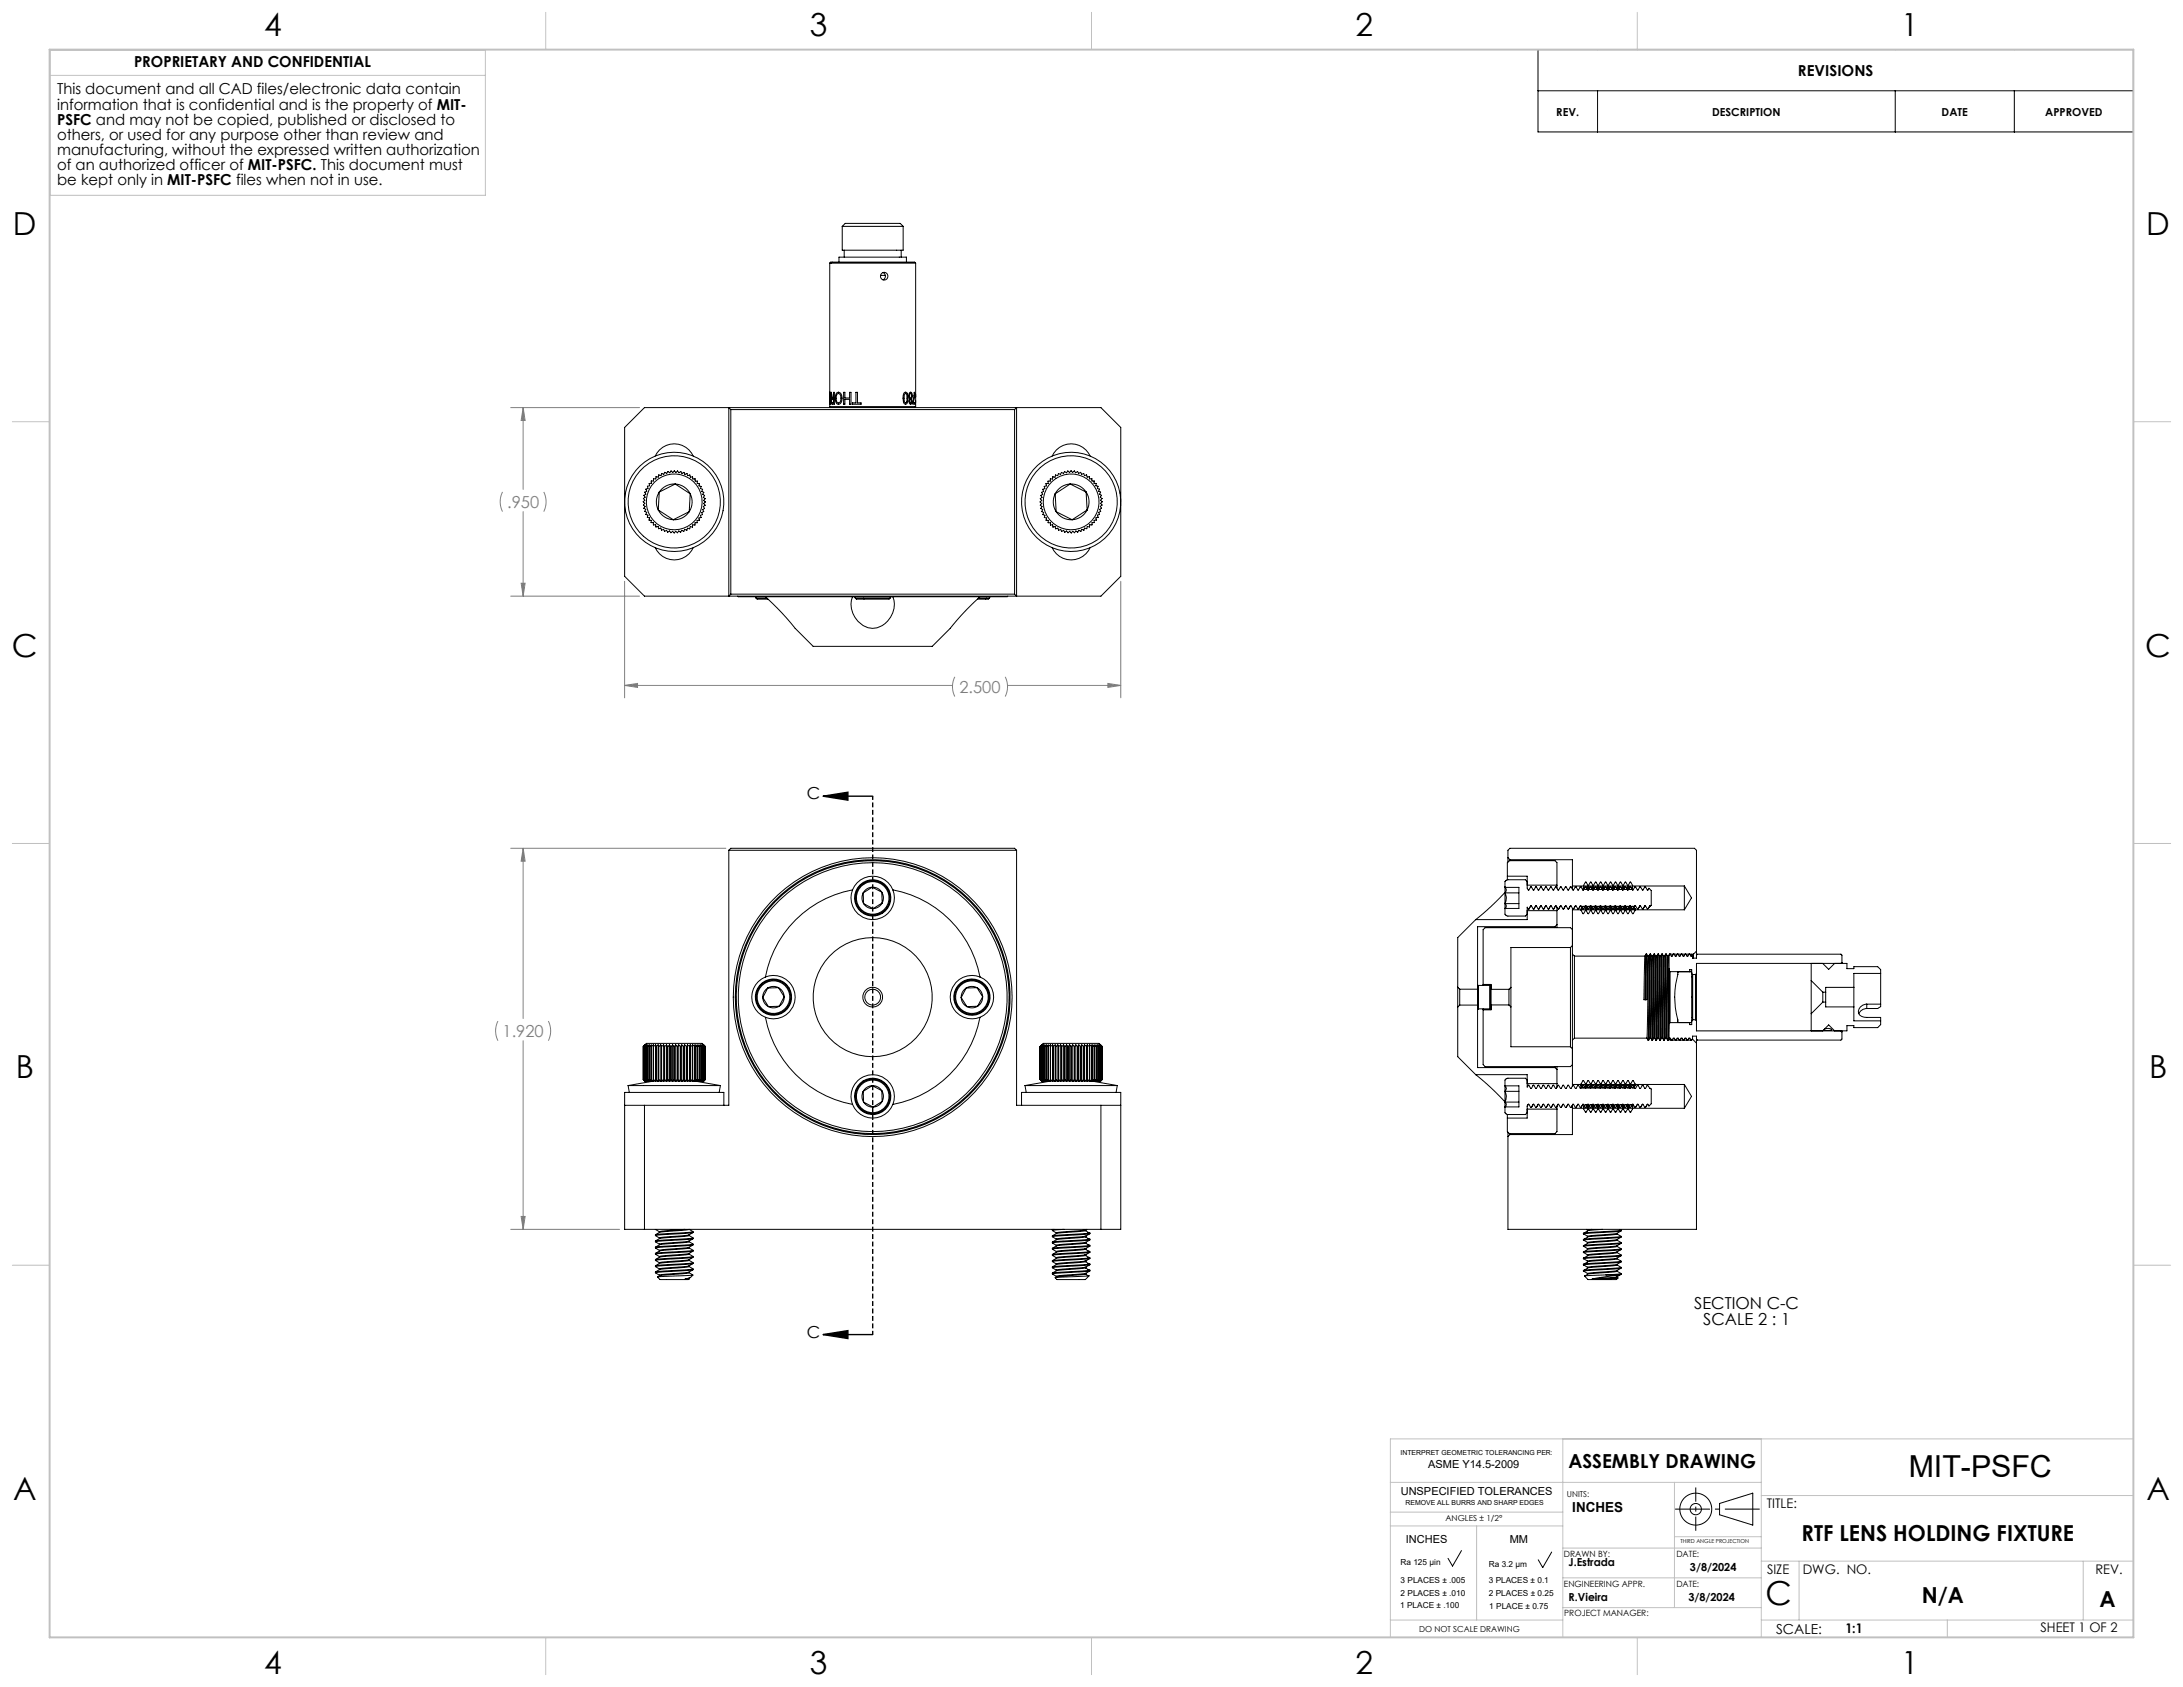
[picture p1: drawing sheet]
<svg xmlns="http://www.w3.org/2000/svg" width="559mm" height="432mm" viewBox="0 0 559 432" stroke-linecap="round" stroke-linejoin="round" font-family="sans-serif">
<defs><g id="words">
<text font-size="8.5" x="452" y="410.7">C</text>
<g font-size="8.1">
<text x="67.6" y="9.3">4</text>
<text x="207.3" y="9.3">3</text>
<text x="347" y="9.3">2</text>
<text x="486.7" y="9.3">1</text>
<text x="3.3" y="60.1">D</text>
<text x="549.4" y="60.1">D</text>
<text x="3" y="168">C</text>
<text x="549.1" y="168">C</text>
<text x="4" y="276">B</text>
<text x="550.1" y="276">B</text>
<text x="3.3" y="383.9">A</text>
<text x="549.4" y="383.9">A</text>
<text x="67.6" y="428.4">4</text>
<text x="207.3" y="428.4">3</text>
<text x="347" y="428.4">2</text>
<text x="486.7" y="428.4">1</text>
</g>
<text font-size="7.8" x="488.6" y="378.1">MIT-PSFC</text>
<g font-size="5.6">
<text x="461.2" y="394.4">RTF LENS HOLDING FIXTURE</text>
<text x="491.9" y="410.3">N/A</text>
<text x="537.4" y="411.4">A</text>
</g>
<text font-size="4.9" x="401.5" y="375.8">ASSEMBLY DRAWING</text>
<g font-size="4.2" fill="#808080">
<text x="129.8" y="130">.950</text>
<text x="245.6" y="177.4">2.500</text>
<text x="128.6" y="265.5">1.920</text>
</g>
<g font-size="4.2">
<text x="206.6" y="204.6">C</text>
<text x="433.7" y="335">SECTION C-C</text>
<text x="436" y="339.1">SCALE 2 : 1</text>
<text x="206.6" y="342.4">C</text>
</g>
<g font-size="3.9">
<text x="34.3" y="17.3">PROPRIETARY AND CONFIDENTIAL</text>
<text x="460.2" y="19.4">REVISIONS</text>
<text x="14.6" y="24.2">This document and all CAD files/electronic data contain</text>
<text x="14.6" y="28.1">information that is confidential and is the property of MIT-</text>
<text x="14.6" y="31.9">PSFC and may not be copied, published or disclosed to</text>
<text x="14.6" y="35.8">others, or used for any purpose other than review and</text>
<text x="14.6" y="39.7">manufacturing, without the expressed written authorization</text>
<text x="14.6" y="43.6">of an authorized officer of MIT-PSFC. This document must</text>
<text x="14.6" y="47.5">be kept only in MIT-PSFC files when not in use.</text>
</g>
<g font-size="3.5">
<text x="402.5" y="387.1">INCHES</text>
<text x="454.6" y="418.1">SCALE:</text>
</g>
<g font-size="3.4">
<text x="452.3" y="386.1">TITLE:</text>
<text x="452.3" y="402.9">SIZE</text>
<text x="461.4" y="402.9">DWG. NO.</text>
<text x="536.4" y="402.9">REV.</text>
<text x="472.4" y="418.1">1:1</text>
<text x="522.3" y="417.8">SHEET 1 OF 2</text>
</g>
<g font-size="2.8">
<text x="398.4" y="29.6">REV.</text>
<text x="438.3" y="29.6">DESCRIPTION</text>
<text x="497" y="29.6">DATE</text>
<text x="523.5" y="29.6">APPROVED</text>
<text x="365.6" y="375.7">ASME Y14.5-2009</text>
<text x="358.6" y="382.5">UNSPECIFIED TOLERANCES</text>
<text x="359.9" y="395">INCHES</text>
<text x="386.4" y="395">MM</text>
<text x="401.5" y="400.8">J.Estrada</text>
<text x="432.6" y="402.2">3/8/2024</text>
<text x="401.5" y="409.7">R.Vieira</text>
<text x="432.2" y="409.7">3/8/2024</text>
</g>
<g font-size="2.2">
<text x="400.3" y="398.4">DRAWN BY:</text>
<text x="429.1" y="398.4">DATE:</text>
<text x="400.3" y="406.1">ENGINEERING APPR.</text>
<text x="429.1" y="406.1">DATE:</text>
<text x="400.4" y="413.6">PROJECT MANAGER:</text>
</g>
<g font-size="2.1">
<text x="401.1" y="383.2">UNITS:</text>
<text x="370" y="389.3">ANGLES ± 1/2°</text>
<text x="358.5" y="400.6">Ra 125 µin</text>
<text x="381.1" y="401">Ra 3.2 µm</text>
<text x="358.5" y="405.1">3 PLACES ± .005</text>
<text x="381.1" y="405.3">3 PLACES ± 0.1</text>
<text x="358.4" y="411.7">1 PLACE ± .100</text>
<text x="358.5" y="408.4">2 PLACES ± .010</text>
<text x="381.1" y="408.6">2 PLACES ± 0.25</text>
<text x="381.2" y="411.9">1 PLACE ± 0.75</text>
<text x="363.3" y="417.6">DO NOT SCALE DRAWING</text>
</g>
<g font-size="1.8">
<text x="358.5" y="372.4">INTERPRET GEOMETRIC TOLERANCING PER:</text>
<text x="359.8" y="385.1">REMOVE ALL BURRS AND SHARP EDGES</text>
</g>
<text font-size="1.4" x="430.1" y="395">THIRD ANGLE PROJECTION</text>
</g></defs>
<g fill="none" stroke="#000" stroke-width=".26">
<path d="M393.7 12.7h152.4v21.1h-152.4zM393.7 23.2h152.4M408.9 23.2v10.6M485.1 23.2v10.6M515.6 23.2v10.6M215.6 57.9h15.6M215.6 57.9v6.1h15.6v-6.1M215.6 57.9l.8-.7h14l.8 .7M212.4 67.3h22M212.4 67.3l.2-.2h21.5l.3 .2M212.4 67.3v36.8M214.8 67.1v-1.3h17.2v1.3"/>
<path d="M216.1 64v1.8M225.4 70.5h1.2M226 69.8a.99 .99 0 0 1 .6 .9 .99 .99 0 0 1-.6 .9M230.7 64v1.8M234.4 67.3v36.8M165 104.3h116.8l5.1 5.1v38.1l-5.1 5.1h-116.8l-5.1-5.1v-38.1zM167.7 116.7a5.3 5.3 0 0 1 4.9-3.1 5.3 5.3 0 0 1 4.8 3.1M187.1 104.8v47.3M187.1 104.8h72.6M187.1 104.8l-.5-.5v48.3l.5-.5M212.4 104.1h22M212.4 104.1l.2 .2"/>
<path d="M212.4 100.4h.2v3.1l-.2-2.7M212.7 100.4l.5 1.4h.2v-1.4h.2v3.1h-.4a.36 .36 0 0 1-.4-.1 .36 .36 0 0 1 0-.4v-.8l.2-.4zM213 102.2l.4-.1v1l-.5-.1zM214.1 100.6l.2-.1a1.07 1.07 0 0 1 1.3 1.4l-.1 .6a.83 .83 0 0 1-.8 1 .83 .83 0 0 1-.8-1v-1.2zM214.4 100.8a.59 .59 0 0 1 .6 .1 .59 .59 0 0 1 .2 .6 1.1 1.1 0 0 1-.7 1.6 1.95 1.95 0 0 1-.1-2.3zM216 100.4h.3v1.5h1.2v-1.5h.3v3.1h-.3v-1.3h-1.2v1.3h-.3zM219.1 100.4h.4v2.7h.9v.4h-2.2v-.4h.9zM231.5 100.5l.5-.1a3 3 0 0 1 0 3l-.5-.1a3.1 3.1 0 0 1 0-2.8zM231.6 100.9l.3-.1 .2 .4v1.5l-.3 .4-.3-.4zM232.9 100.5l.2-.1a1.39 1.39 0 0 1 .3 1.8l.1 .5a.43 .43 0 0 1-.1 .6 .43 .43 0 0 1-.6-.2l-.1-.6 .2-.4a1.31 1.31 0 0 1 0-1.6zM233 100.8a.6 .6 0 0 1 .4 .5 .6 .6 0 0 1-.4 .6l-.2-.6zM233 102.3a.4 .4 0 0 1 .3 .4 .4 .4 0 0 1-.3 .4z"/>
<path d="M234 100.4l-.2 2.6h.4v.4h-.5zM234.3 101.3l.1 .4zM234.4 102.6v.3M234.4 100.9v.5M234.4 104.1l-.3 .2M259.7 104.8l.5-.5v48.3l-.5-.5M259.7 104.8v47.3M269.3 116.7a5.3 5.3 0 0 1 4.9-3.1 5.3 5.3 0 0 1 4.8 3.1M164.7 128.4h.1M164.7 128.4l.4 .4-.4 .5M164.7 129.3h.1M164.7 129.3l.4 .3-.3 .5"/>
<path d="M164.7 127.6l.4 .4-.4 .4M164.7 127.6h.1M164.8 130.1h.1M164.8 130.1l.5 .3-.3 .5 .5 .2-.2 .6 .6 .2-.2 .5M164.8 126.8l.3 .5-.4 .3M164.8 126.8h.1M165 126l.3 .5-.5 .3M165 126h.1M165.7 132.4h.1M165.7 132.4l.6 .1-.1 .6 .5 .1v.6h.5l.1 .5M165.7 124.5l.2 .5-.6 .2 .3 .5-.5 .3M165.7 124.5h.1"/>
<path d="M166.2 123.8l.1 .5-.6 .2M166.2 123.8h.1M166.7 123.1v.6l-.5 .1M166.7 123.1h.1M167.3 134.3h.1M167.3 134.3h.5l.1 .6 .6-.1 .1 .5M167.3 122.6h.1M167.3 122.6v.5h-.6M167.9 122h.1M167.9 122v.6l-.6-.1M168.5 130.5l3.8 2.5M168.5 130.5a4.6 4.6 0 0 0 3.8 2.5"/>
<path d="M168.6 135.3h.1M168.6 135.3l.5-.1 .2 .5 .6-.2 .2 .5M168.6 121.6h.1M168.6 121.6l-.1 .5-.5-.1M168.8 126l-.3 4.5M168.8 126a4.6 4.6 0 0 0-.3 4.5M169.4 121.2h.1M169.4 121.2l-.2 .5-.5-.1M170.1 136h.1M170.1 136l.5-.3 .3 .5M170.1 120.9h.1M170.1 120.9l-.2 .5-.5-.2"/>
<path d="M170.9 136.2h.1M172.6 120.5l-.4 .4-.4-.3-.4 .4-.4-.3-.3 .5-.5-.3M172.6 120.5h.1M172.6 120.5l.4 .4 .4-.3M172.8 123.9a4.6 4.6 0 0 0-4 2.1M172.8 123.9l-4 2.1M172.8 123.9a4.6 4.6 0 0 1 3.9 2.5M172.8 123.9l3.9 2.5M173.4 120.6h.1M173.5 120.6l.3 .4 .5-.3M174.3 120.7h.1M174.3 120.7l.3 .5 .5-.3 .2 .5 .5-.2"/>
<path d="M175 136l-.5-.3-.3 .5-.4-.3-.4 .5-.4-.4-.4 .4-.4-.4-.5 .3-.3-.4-.5 .3M175 136h.1M175.8 135.7l-.5-.2-.3 .5M175.8 135.7h.1M175.8 121.2h.1M175.8 121.2l.2 .5 .6-.1M176.4 131a4.6 4.6 0 0 1-4.1 2M176.4 131l-4.1 2M176.5 135.3l-.5-.1-.2 .5M176.5 135.3h.1M176.6 121.6h.1M176.6 121.6l.1 .5 .6-.1"/>
<path d="M176.7 126.4a4.6 4.6 0 0 1-.3 4.6M176.7 126.4l-.3 4.6M177.3 122h.1M177.3 122.1l.1 .5h.5v.5l.6 .1v.5l.5 .1-.1 .6 .6 .1-.2 .6 .5 .1M177.9 134.4l-.6-.1-.1 .6-.5-.1-.2 .5M177.9 134.4h.1M179.4 132.5l-.5 .1 .1 .5-.6 .1 .1 .6h-.6v.6M179.5 132.4h.1M179.8 131.7l-.5 .2 .2 .5M179.8 131.7h.1M179.8 125.2h.1M179.9 125.3l-.3 .5 .5 .2"/>
<path d="M180.1 130.9l-.5 .3 .2 .5M180.1 130.9h.1M180.1 126h.1M180.2 126l-.3 .5 .5 .3M180.4 126.8h.1M180.4 126.8l-.4 .5 .5 .3M180.5 127.6h.1M180.5 127.7l-.4 .4 .4 .4M180.5 128.5h.1M180.5 128.5l-.4 .4 .4 .4-.5 .4 .3 .4-.4 .3 .2 .5M266.3 128.5l.4 .4-.4 .4 .4 .4-.3 .4 .5 .3-.3 .5M266.3 128.5h.1"/>
<path d="M266.3 127.7l.4 .4-.4 .4M266.3 127.7h.1M266.4 126.8l.3 .5-.4 .3M266.4 126.8h.1M266.7 130.9h.1M266.7 130.9l.5 .3-.3 .5M266.9 125.3l.2 .5-.5 .2 .3 .5-.5 .3M266.9 125.3h.1M267 131.7h.1M267 131.7l.5 .2-.2 .5M267.3 132.5h.1M267.3 132.5l.6 .1-.1 .5 .5 .1v.6h.6v.6"/>
<path d="M267.8 123.8l.1 .6-.6 .1 .2 .6-.6 .1M267.8 123.8h.1M268.9 134.4h.1M268.9 134.4l.6-.1v.6M269.6 134.9h.1M269.6 134.9l.5-.1 .1 .5M270.1 126.4a4.6 4.6 0 0 0 .3 4.6M270.1 126.4l.3 4.6M270.2 121.6l-.1 .5-.6-.1-.1 .6h-.5l-.1 .5-.5 .1v.5l-.5 .1M270.2 121.6h.1M270.3 135.3h.1M270.3 135.3l.5-.1 .2 .5 .5-.2 .3 .5 .5-.3 .3 .5"/>
<path d="M270.4 131l4 2M270.4 131a4.6 4.6 0 0 0 4 2M270.9 121.2h.1M270.9 121.2l-.2 .5-.5-.1M272.6 136.2h.1M272.6 136.2l.4-.3 .4 .5M273.3 120.6l-.3 .4-.5-.3-.3 .5-.5-.3-.2 .5-.5-.2M273.3 120.6h.1M273.4 136.4h.1M273.4 136.4l.4-.4 .4 .4M273.9 123.9l4.1 2.1M273.9 123.9a4.6 4.6 0 0 1 4.1 2.1"/>
<path d="M273.9 123.9l-3.8 2.5M273.9 123.9a4.6 4.6 0 0 0-3.8 2.5M274.2 120.5h.1M274.2 120.5l-.4 .4-.5-.3M274.2 120.5l.4 .4 .4-.3M274.2 136.4h.1M275 120.6h.1M275 120.6l.4 .4 .4-.3M275 136.4l-.4-.4-.4 .4M275.1 136.3h.1M275.8 120.7h.1M275.8 120.7l.3 .5 .5-.3 .3 .5 .5-.2"/>
<path d="M275.9 136.2l-.5-.3-.3 .4M275.9 136.2h.1M276.7 136l-.5-.3-.3 .5M276.7 136h.1M277.4 121.2h.1M277.4 121.2l.2 .5 .5-.1M278 126l.3 4.5M278 126a4.6 4.6 0 0 1 .3 4.5M278.1 121.6h.1M278.1 121.6l.2 .5 .5-.1M278.2 135.3l-.6-.1-.2 .5-.5-.2-.2 .5M278.2 135.3h.1"/>
<path d="M278.3 130.5a4.6 4.6 0 0 1-3.9 2.5M278.3 130.5l-3.9 2.5M278.8 122h.1M278.8 122l.1 .6 .6-.1M279.5 122.5h.1M279.5 122.6v.5h.6l-.1 .6 .6 .1M279.5 134.3h-.5l-.1 .6-.6-.1-.1 .5M279.5 134.3h.1M280.1 133.8h-.6v.5M280.1 133.7h.1M280.6 123.8h.1M280.6 123.8l-.1 .5 .5 .2"/>
<path d="M280.6 133.1l-.5 .1v.5M280.6 133.1h.1M281 124.5h.1M281.1 124.5l-.2 .5 .5 .2-.2 .5 .5 .3-.2 .5 .4 .3M281.1 132.4l-.6 .1 .1 .6M281.1 132.4h.1M281.9 126.8h.1M282 126.8l-.4 .5 .5 .3M282 130.1l-.5 .3 .3 .5-.6 .2 .2 .6-.5 .2 .2 .5M282 130.1h.1M282.1 127.6h.1M282.1 127.6l-.4 .4 .4 .4"/>
<path d="M282.1 129.3l-.5 .3 .4 .5M282.1 129.3h.1M282.1 128.4h.1M282.1 128.4l-.4 .4 .4 .5M167.7 140.2a5.3 5.3 0 0 0 4.9 3.1 5.3 5.3 0 0 0 4.8-3.1M187.1 152.1h72.6M188.8 152.6l.2 .1h68.8l.2-.1M193.4 152.7l.1 .4M193.5 153.1l.3 .3h2.8M193.5 153.1h2.8M195.9 152.7a64.3 64.3 0 0 1 7.6 8.1l4.7 4.6h30.4l4.8-4.7a65.7 65.7 0 0 1 7.4-8M218.2 152.7a6.1 6.1 0 0 0 5.1 8.1 6.1 6.1 0 0 0 5.3-8.1"/>
<path d="M218.8 152.7l.1 .4M218.9 153.1l.3 .3h8.4l.2-.3M218.9 153.1h8.9M228 152.7l-.2 .4M250.5 153.1h2.7M253.2 153.1l-.2 .3h-2.7M253.4 152.7l-.2 .4M269.3 140.2a5.3 5.3 0 0 0 4.9 3.1 5.3 5.3 0 0 0 4.8-3.1M186.6 217.6v65.3h-26.7M186.6 217.6h73.6M186.6 217.6l.5-.5h72.6l.5 .5M260.2 217.6v65.3h26.7"/>
<path d="M386 219.5v1.2M386 219.5v-1.9l.5-.5h47.3l.5 .5v25.9M386 219.5l.5 .5M218.2 227.8a27.9 27.9 0 0 0-22.3 22.3M218.2 227.8a5.6 5.6 0 0 0 5.2 7.6 5.6 5.6 0 0 0 5.2-7.6M218.2 227.8a5.6 5.6 0 0 1 5.2-3.5 5.6 5.6 0 0 1 5.2 3.5M221 228.5l.1 2.8M221 228.5a2.75 2.75 0 0 0 .1 2.8M221.1 231.3a2.75 2.75 0 0 0 2.4 1.3M221.1 231.3l2.4 1.3M223.3 227.1l2.4 1.3M223.3 227.1a2.75 2.75 0 0 1 2.4 1.3"/>
<path d="M223.3 227.1a2.75 2.75 0 0 0-2.3 1.4M223.3 227.1l-2.3 1.4M225.7 228.4l.1 2.7M225.7 228.4a2.75 2.75 0 0 1 .1 2.7M225.8 231.1l-2.3 1.5M225.8 231.1a2.75 2.75 0 0 1-2.3 1.5M228.6 227.8a27.9 27.9 0 0 1 22.3 22.3M377.7 235.4l-4.6 4.6v12.7M385.2 228.4l-3.6 3.7-3.9 3.3M385.2 232.6v1.4l.6 .4 4.7 .1 .4-.5M385.2 231.3a.73 .73 0 0 1 .1 1.2M385.2 231.3v1.3"/>
<path d="M385.2 227.1h.1M385.2 227.1l.4 .7-.4 .7M385.2 227.1v1.4M385.2 228.5a2.75 2.75 0 0 1 0 2.8M385.2 228.5v2.8M385.2 227.1h3.6v5.4h-3.5M385.2 231.3h3.6M385.2 228.5h3.6M385.3 232.5l-.1 .1M385.8 224.3v.9M385.8 224.3h5.1v3l.3 .5 .6-.8M385.8 224.3v-3.5l.6-.5h11.6l.5 .5v5.8"/>
<path d="M386.5 220v.3M386.5 220h16v6.8M390.9 225.6l-.4-.4h-4.6l-.7 .4v1.5M390.9 226.6h7.6M390.9 233.1h7.6M391.4 232.7l-.5-.5v3.2h-13.2M391.4 232.6v.1M391.8 231.8l.8 .9M391.8 231.8l-.4 .9M391.8 227l.7 .8 .6-.8M391.8 227v.2M392.6 232.6v.1"/>
<path d="M393.1 231.8l.8 .9M393.1 231.8l-.5 .9M393.1 227l.6 .8 .7-.8M393.1 227v.1M393.9 232.6v.1M394.4 231.8l.8 .9M394.4 231.8l-.5 .9M394.4 227l.6 .8 .6-.8M394.4 227l-.1 .1M395.2 232.7l.4-.9 .8 .9M395.2 232.6v.1M395.6 227l.7 .8 .6-.8"/>
<path d="M395.6 227v.1M395.7 231.8l-.5 .9M396.4 232.7l.5-.9 .8 .9M396.5 232.6l-.1 .1M396.9 227l.6 .8 .7-.8M396.9 227v.1M396.9 231.8l-.4 .9M397.7 232.6v.1M398 237.2v.2M398 237.2h-19.8v36.1h19.8M398.2 231.8l.8 .9M398.2 231.8l-.5 .9"/>
<path d="M398.2 227l.6 .8 .7-.8M398.2 227l-.1 .1M398.5 226.6v.7M398.5 232.2v.9M398.5 236.7v.7M398.5 233.1v3.6M398.5 236.7l-.5 .5M399 232.6v.1M399.5 231.8l.7 .9M399.5 231.8l-.5 .9M399.5 227l.6 .8 .6-.8M399.5 227l-.1 .1"/>
<path d="M400.3 232.6l-.1 .1M400.7 231.8l.8 .9M400.7 231.8l-.5 .9M400.7 227l.7 .8 .6-.8M400.7 227v.1M400.7 231.8l-.4 .9M401.5 232.6v.1M402 231.8l.8 .9M402 231.8l-.5 .9M402 227l.6 .8 .7-.8M402 227l-.1 .1M402.5 226.8v.8"/>
<path d="M402.5 232.5v.4M402.5 232.9v11.3M402.5 232.9h28.7M402.5 226.8h28.7M402.5 238l-.5-.6h-21.8l-.6 .6v14M402.8 232.6v.1M403.3 231.8l.8 .9M403.3 231.8l-.5 .9M403.3 227l.6 .8 .6-.8M403.3 227l-.1 .1M404.1 232.6v.1M404.5 227l.7 .8 .6-.8 .6 .8 .8-.8 .7 .8 .6-.8 .5 .8"/>
<path d="M404.5 227v.1M404.5 231.8l-.4 .9M404.9 232.1l-.1 .5M405.1 232a.88 .88 0 0 1 .7 .6 .88 .88 0 0 1-.2 .9l-.2 .4a1.13 1.13 0 0 1-.3-1.9zM405.4 227l-.2 .8M405.8 231.8h.2M405.8 231.8l-.5 .9-.8-.9-.4 .9M405.8 231.8l-.2 .4M405.8 225.8a1.13 1.13 0 0 1 .3 1.9 .88 .88 0 0 1-.7-.6 .88 .88 0 0 1 .2-.9zM406 231.8l.4 .9 .7-.9M406 231.9l-.2 .8M406.1 232.1l-.1 .5"/>
<path d="M406.4 232a.88 .88 0 0 1 .7 .6 .88 .88 0 0 1-.3 .9l-.2 .4a1.13 1.13 0 0 1-.2-1.9zM406.4 227.1l-.1 .5M406.6 227l-.1 .8M407.1 231.8h.1M407.1 231.8l-.2 .4M407.1 225.8a1.13 1.13 0 0 1 .2 1.9 .88 .88 0 0 1-.6-.6 .88 .88 0 0 1 .2-.9zM407.2 231.8l.5 .9 .6-.9M407.3 231.9l-.2 .8M407.4 232.1l-.1 .5M407.7 232a.88 .88 0 0 1 .7 .6 .88 .88 0 0 1-.3 .9l-.2 .4a1.13 1.13 0 0 1-.2-1.9zM407.7 227l-.1 .6M407.9 227v-.4l.5-.8 .6 .8v.4"/>
<path d="M407.9 227l-.2 .8M407.9 227l.4 .7h.3l.4-.7M408.3 231.8l.7 .9 .6-.9M408.4 231.8l-.2 .4M408.5 231.9l-.1 .8M408.7 232.1l-.1 .5M408.9 232a.88 .88 0 0 1 .7 .6 .88 .88 0 0 1-.2 .9l-.2 .4a1.13 1.13 0 0 1-.3-1.9zM409 227.8l.6-.8 .6 .8M409 227l-.1 .6M409.2 227v-.4l.5-.8 .6 .8v.4M409.2 227l-.2 .8M409.2 227l.4 .7h.3l.4-.7"/>
<path d="M409.6 231.8l.6 .9 .7-.9M409.6 231.8l-.2 .4M409.8 231.9l-.1 .8M409.9 232.1v.5M410.2 232a.88 .88 0 0 1 .7 .6 .88 .88 0 0 1-.3 .9l-.2 .4a1.13 1.13 0 0 1-.2-1.9zM410.2 227.8l.7-.8 .6 .8M410.3 227l-.2 .6M410.4 227v-.4l.5-.8 .7 .8v.4M410.4 227l-.1 .8M410.4 227l.4 .7h.4l.4-.7M410.9 231.8l.6 .9 .8-.9M410.9 231.8l-.2 .4"/>
<path d="M411.1 231.9l-.2 .8M411.2 232.1l-.1 .5M411.5 232a.88 .88 0 0 1 .7 .6 .88 .88 0 0 1-.3 .9l-.2 .4a1.13 1.13 0 0 1-.2-1.9zM411.5 227l-.1 .6M411.7 227l-.1 .8M412.2 231.8l-.2 .4M412.2 225.8a1.13 1.13 0 0 1 .2 1.9 .88 .88 0 0 1-.7-.6 .88 .88 0 0 1 .3-.9zM412.3 231.8l.5 .9 .8-.9M412.3 231.9l-.1 .8M412.5 232.1l-.1 .5M412.7 232a.88 .88 0 0 1 .7 .6 .88 .88 0 0 1-.2 .9l-.2 .4a1.13 1.13 0 0 1-.3-1.9zM412.8 227l-.1 .6"/>
<path d="M413 227l-.2 .8M413.4 231.8l-.2 .4M413.5 225.8a1.13 1.13 0 0 1 .2 1.9 .88 .88 0 0 1-.7-.6 .88 .88 0 0 1 .3-.9zM413.6 231.8l.5 .9 .6-.9M413.6 231.9l-.1 .8M413.7 232.1v.5M414 232a.88 .88 0 0 1 .7 .6 .88 .88 0 0 1-.2 .9l-.2 .4a1.13 1.13 0 0 1-.3-1.9zM414.1 227l-.1 .6M414.3 227l-.2 .8M414.7 231.8h.2M414.7 231.8l-.2 .4M414.7 225.8a1.13 1.13 0 0 1 .3 1.9 .88 .88 0 0 1-.7-.6 .88 .88 0 0 1 .2-.9z"/>
<path d="M414.9 231.8l.4 .9 .7-.9M414.9 231.9l-.2 .8M415 232.1l-.1 .5M415.3 232a.88 .88 0 0 1 .7 .6 .88 .88 0 0 1-.3 .9l-.2 .4a1.13 1.13 0 0 1-.2-1.9zM415.3 227.1l-.1 .5M415.5 227l-.1 .8M416 231.8l.6 .9 .6-.9M416 231.8l-.2 .4M416 225.8a1.13 1.13 0 0 1 .2 1.9 .88 .88 0 0 1-.7-.6 .88 .88 0 0 1 .3-.9zM416.2 231.9l-.2 .8M416.3 232.1l-.1 .4M416.6 232a.88 .88 0 0 1 .7 .6 .88 .88 0 0 1-.3 .9l-.2 .4a1.13 1.13 0 0 1-.2-1.9z"/>
<path d="M416.6 227.1l-.1 .5M416.8 227l-.2 .8M417.2 231.8l.7 .9 .6-.9M417.2 231.8l-.2 .4M417.3 225.8a1.13 1.13 0 0 1 .2 1.9 .88 .88 0 0 1-.7-.6 .88 .88 0 0 1 .3-.9zM417.4 231.9l-.1 .8M417.8 232a.88 .88 0 0 1 .7 .6 .88 .88 0 0 1-.2 .9l-.2 .4a1.13 1.13 0 0 1-.3-1.9zM417.9 227l-.1 .6M418.5 231.8l.8 .9M418.5 227l-.5 .8-.6-.8-.6 .8-.7-.8-.6 .8-.6-.8-.7 .8-.6-.8-.7 .8-.7-.8-.7 .8M418.5 227l.6 .8 .7-.8M418.5 227v.1"/>
<path d="M418.5 231.8l-.2 .4 .2 .5M419.3 232.6v.1M419.8 231.8l.8 .9M419.8 231.8l-.5 .9M419.8 227l.6 .8 .6-.8M419.8 227l-.1 .1M420.6 232.6v.1M421 227l.7 .8 .4-.4 .6 .5v3.8l-.4 .1M421 227v.1M421.1 231.8l-.5 .9M422 232.4l-.3 .3-.7-.9-.4 .9M422.3 231.8l-.3 .6"/>
<path d="M431.2 226.8v6.1M431.2 226.8l1.8 3-1.8 3.1M195.2 255.3a2.75 2.75 0 0 0 1.5 2.4M195.2 255.3l1.5 2.4M195.9 250.1a5.6 5.6 0 0 1 7.6 5.1 5.6 5.6 0 0 1-7.6 5.2M195.9 250.1a5.6 5.6 0 0 0-3.5 5.1 5.6 5.6 0 0 0 3.5 5.2M196.5 252.9l-1.3 2.4M196.5 252.9a2.75 2.75 0 0 0-1.3 2.4M199.3 252.8a2.75 2.75 0 0 0-2.8 .1M199.3 252.8l-2.8 .1M199.3 252.8l1.4 2.3M199.3 252.8a2.75 2.75 0 0 1 1.4 2.3"/>
<path d="M199.5 257.6a2.75 2.75 0 0 1-2.8 .1M199.5 257.6l-2.8 .1M200.7 255.1l-1.2 2.5M200.7 255.1a2.75 2.75 0 0 1-1.2 2.5M246 255.3a2.75 2.75 0 0 0 1.5 2.4M246 255.3l1.5 2.4M247.3 252.9a2.75 2.75 0 0 0-1.3 2.4M247.3 252.9l-1.3 2.4M250.1 252.8l-2.8 .1M250.1 252.8a2.75 2.75 0 0 0-2.8 .1M250.1 252.8a2.75 2.75 0 0 1 1.4 2.3M250.1 252.8l1.4 2.3"/>
<path d="M250.3 257.6a2.75 2.75 0 0 1-2.8 .1M250.3 257.6l-2.8 .1M250.9 250.1a5.6 5.6 0 0 0-7.7 5.1 5.6 5.6 0 0 0 7.7 5.2M250.9 250.1a5.6 5.6 0 0 1 3.4 5.1 5.6 5.6 0 0 1-3.4 5.2M251.5 255.1a2.75 2.75 0 0 1-1.2 2.5M251.5 255.1l-1.2 2.5M373.1 252.7v5.1M373.1 257.8v12.7l4.6 4.6M373.1 252.7l.6 .5M373.7 253.2v4.1M373.7 257.3h4.5M373.7 253.2h4.5"/>
<path d="M373.7 257.3l-.6 .5M378.2 252.2h3.5M378.2 258.2h3.5M378.4 252.2v6M379.6 258.2v.3M379.6 252v.2M379.6 258.5v14l.6 .5h21.8l.5-.5M379.6 252h2.1v6.5h-2.1M381.4 252.2v6M381.7 257.2h4.6M381.7 253.2h4.6M386.3 253.2v4"/>
<path d="M386.3 257.2l.5 .5M386.8 252.7v5M386.8 257.7v10.2h15.2M386.8 252.7l-.5 .5M402 242.5v25.4M402 242.5h-15.2v10.2M402.5 244.2v22M402.5 244.2l.5 .5M402.5 242l-.5 .5M403 244.7v21M403 244.7h18.1M421.1 244.7l-.3 11.2h.8l.2-11.2"/>
<path d="M421.4 244.2l-.3 11.7M421.4 244.2h.1M421.4 244.2l-.3 .5M421.5 244.2l.3 .5M421.5 244.2l-.3 11.7M421.8 244.7h.3M422.1 244.7l-.5 21M422.3 244.4l-.4 21.9M422.5 244.2l.3 .5M422.5 244.2l-.4 .5M422.5 244.2l-.5 22.1M422.8 244.7l-.5 21"/>
<path d="M422.8 244.7h.3M423.1 244.7l-.5 21M423.3 244.5l-.4 21.8M423.5 244.2l.3 .5M423.5 244.2l-.4 .5M423.5 244.2l-.5 22.1M423.8 244.7l-.5 21M423.8 244.7h.3M424.1 244.7l-.5 21M424.3 244.5l-.4 21.8M424.5 244.2l.3 .5M424.5 244.2l-.4 .5"/>
<path d="M424.5 244.2l-.5 22.1M424.8 244.7l-.5 21M424.8 244.7h.3M425.1 244.7l-.5 21M425.3 244.4l-.4 21.9M425.5 244.2l.3 .5M425.5 244.2l-.4 .5M425.5 244.2l-.5 22.1M425.8 244.7l-.5 21M425.8 244.7h.3M426.1 244.7l-.5 21M426.3 244.5l-.4 21.8"/>
<path d="M426.5 244.2l-.4 .5M426.5 244.2l.3 .5M426.5 244.2l-.5 22.1M426.8 244.7l-.5 21M426.8 244.7h.3M427.1 244.7l-.5 21M427.2 255.8l-.2 10.5M427.2 247.9l-.3 18.4M427.2 248.4v13.6M427.2 248.4l.3 .3M427.5 248.7v13.1M427.5 244.2h5.5l.3 .3v.7h1v-.7"/>
<path d="M427.5 244.2l-.3 .3v3.9M427.5 248.7h5M427.5 244.2l.3 .5h.3l.3-.5 .4 .5h.3l.3-.5 .4 .5h.3l.3-.5 .4 .5h.3l.3-.5 .4 .5h.3l.3-.5 .6 .5 .5-.5M427.5 244.2l-.4 .5M429.5 249.4a21.8 21.8 0 0 0 0 11.7v.5l.2 .1M429.5 249.4h.1M432.5 248.7v-.5h.5v14.1h-.5v-.6M433 248.9l-.2-.2h-3.1l-.2 .7M433 249.2l.3 .2M433.3 249.4v11.6M433.3 249.4h.7M433.3 244.5v.7"/>
<path d="M433.5 244.2l-.1 1M433.5 244.2h.1M433.5 244.2v1M434 249.4v11.6M434.3 243.5v1M434.3 249.2v12.1M434.3 243.5l-.8 .7M434.3 244.5l.2-.3h36.7l.3 .3v1.8M434.3 249.2l-.3 .2M463.6 251v8.5M463.6 251l3 3M463.6 246.6v4.4"/>
<path d="M463.6 259.5v4.4M466.6 246.6l1.5 1.5 1.5-1.5M466.6 254v2.5M466.6 256.5l-3 3M466.6 256.5h.7M466.6 254h.7M467.3 254v2.5M467.3 256.5v1.2h7.3M471.2 246.6h.1M471.5 246.3v.3M471.5 246.3l-.3 .3M474.6 252.7v5"/>
<path d="M474.6 257.7v3.6h6.8M474.6 252.7h-7.3v1.3M477.9 258.1a2.18 2.18 0 0 0-2.1 1.4M477.9 257a1.9 1.9 0 0 0-1.8 2.8l1.1 .6h4.2v.9M477.9 257h3.5M477.9 257v1.1M481.4 249.2v7.8M481.4 257v.6l-.8 .5h-2.7M481.4 249.2v-1l-.8-.8h-6v.5h-1.8v-1.3h-38.5v2.6M481.4 249.2h-6.8v3.5M160.8 277.9h23.6M160.8 277.9l.3 1.7"/>
<path d="M164.7 267.9v8.4l.4 .4M164.7 267.9l.7-.8h14.3l.8 .8M164.7 276.3h.1M164.7 276.3l.4 .4M164.7 267.9v8.4M164.7 267.9h.1M164.7 267.9l.4-.4-.3 .4M164.8 276.3h.1M164.8 276.3l.3 .4M164.8 267.9v8.4M164.8 267.9h.1M164.8 267.9l.5-.4-.3 .4"/>
<path d="M164.8 276.3l.5 .4M165 276.3h.1M165 267.9v8.4M165 276.3l.3 .4M165 267.9h.1M165 267.9l.5-.4-.2 .4M165 276.3l.5 .4M165.1 276.7h.1M165.1 276.7h.2M165.3 276.7h.2M165.3 267.9h.1M165.3 276.3h.1"/>
<path d="M165.3 276.3l.2 .4M165.3 267.9v8.4M165.3 267.9l.6-.4-.2 .4M165.3 276.3l.6 .4M165.5 276.7h.4M165.7 276.3h.1M165.7 276.3l.2 .4M165.7 267.9v8.4M165.7 267.9h.1M165.7 267.9l.6-.4-.1 .4M165.7 276.3l.6 .4M165.9 276.7h.4"/>
<path d="M166.2 267.9h.1M166.2 276.3h.1M166.2 276.3l.1 .4M166.2 267.9v8.4M166.2 267.9l.5-.4v.4M166.2 276.3l.5 .4M166.3 276.7h.4M166.7 267.9h.1M166.7 276.3h.1M166.7 276.3v.4M166.7 267.9v8.4M166.7 276.3l.5 .4"/>
<path d="M166.7 276.7h.5M167.2 276.7h.6M167.2 267.5l.1 .4M167.2 267.5l-.5 .4M167.2 267.5v9.2M167.3 276.3h.1M167.3 267.9v8.4M167.3 276.3l-.1 .4M167.3 267.9h.1M167.3 276.3l.5 .4M167.3 276.7l-6.5 1.2M167.8 276.7h.7"/>
<path d="M167.8 267.5l.1 .4M167.8 267.5l-.5 .4M167.8 267.5v9.2M167.9 276.3h.1M167.9 267.9v8.4M167.9 276.3l-.1 .4M167.9 267.9h.1M167.9 276.3l.6 .4M168.5 276.7h.6M168.5 267.5l.1 .4M168.5 267.5l-.6 .4M168.5 267.5v9.2"/>
<path d="M168.6 276.3h.1M168.6 276.3l-.1 .4M168.6 267.9v8.4M168.6 267.9h.1M168.6 276.3l.5 .4M169.1 276.7h.8M169.1 267.5l.2 .4M169.1 267.5l-.5 .4M169.1 267.5v9.2M169.3 276.3h.1M169.3 276.3l-.2 .4M169.3 267.9v8.4"/>
<path d="M169.4 267.9h.1M169.4 276.3l.5 .4M169.9 276.7h.7M169.9 267.5l.2 .4M169.9 267.5l-.5 .4M169.9 267.5v9.2M170.1 276.3h.1M170.1 276.3l-.2 .4M170.1 267.9v8.4M170.1 267.9h.1M170.1 276.3l.5 .4M170.6 276.7h.8"/>
<path d="M170.6 267.5l.3 .4M170.6 267.5l-.5 .4M170.6 267.5v9.2M170.9 276.3h.1M170.9 276.3l-.3 .4M170.9 267.9v8.4M170.9 267.9h.1M170.9 276.3l.5 .4M171.4 276.7h.8M171.4 267.5l.3 .4M171.4 267.5l-.5 .4M171.4 267.5v9.2"/>
<path d="M171.7 276.3h.1M171.7 276.3l-.3 .4M171.7 267.9v8.4M171.7 267.9h.1M171.7 276.3l.5 .4M172.2 276.7h.8M172.2 267.5l.4 .4M172.2 267.5l-.5 .4M172.2 267.5v9.2M172.6 267.9h.1M172.6 276.3h.1M172.6 276.3l-.4 .4"/>
<path d="M172.6 267.9v8.4M172.6 276.3l.4 .4M173 276.7h.8M173 267.5l.4 .4M173 267.5l-.4 .4M173 267.5v9.2M173.4 267.9h.1M173.4 276.3h.1M173.4 276.3l-.4 .4M173.4 267.9v8.4M173.4 276.3l.4 .4M173.8 276.7h.7"/>
<path d="M173.8 267.5l.4 .4M173.8 267.5l-.4 .4M173.8 267.5v9.2M174.2 267.9h.1M174.2 276.3h.1M174.2 276.3l-.4 .4M174.2 267.9v8.4M174.2 276.3l.3 .4M174.5 276.7h.8M174.5 267.5l.5 .4M174.5 267.5l-.3 .4M174.5 267.5v9.2"/>
<path d="M175 276.3h.1M175 276.3l-.5 .4M175 267.9v8.4M175 267.9h.1M175 276.3l.3 .4M175.3 276.7h.7M175.3 267.5l.5 .4M175.3 267.5l-.3 .4M175.3 267.5v9.2M175.8 276.3h.1M175.8 276.3l-.5 .4M175.8 267.9v8.4"/>
<path d="M175.8 267.9h.1M175.8 276.3l.2 .4M176 276.7h.7M176 267.5l.5 .4M176 267.5l-.2 .4M176 267.5v9.2M176.5 276.3h.1M176.5 276.3l-.5 .4M176.5 267.9v8.4M176.5 267.9h.1M176.5 276.3l.2 .4M176.7 276.7h.6"/>
<path d="M176.7 267.5l.5 .4M176.7 267.5l-.2 .4M176.7 267.5v9.2M177.2 267.9h.1M177.2 276.3h.1M177.2 276.3l-.5 .4M177.2 267.9v8.4M177.2 276.3l.1 .4M177.3 276.7h.6M177.3 267.5l.6 .4M177.3 267.5l-.1 .4M177.3 267.5v9.2"/>
<path d="M177.9 276.3h.1M177.9 276.3l-.6 .4M177.9 267.9h.1M177.9 276.3v.4M177.9 276.7l6.5 1.2M177.9 276.7h.5M177.9 267.5l.6 .4M177.9 267.5v.4M177.9 267.5v9.2M178.4 276.7h.5M178.5 276.3h.1M178.5 276.3l-.6 .4"/>
<path d="M178.5 267.9v8.4M178.5 267.9h.1M178.5 267.9l-.1-.4 .6 .4M178.5 276.3l-.1 .4M178.9 276.7h.4M179 276.3h.1M179 276.3l-.6 .4M179 267.9v8.4M179 267.9h.1M179 267.9l-.1-.4 .5 .4M179 276.3l-.1 .4M179.3 276.7h.3"/>
<path d="M179.4 276.3h.1M179.4 267.9v8.4M179.4 276.3l-.5 .4M179.5 267.9h.1M179.5 267.9l-.2-.4 .5 .4M179.5 276.3l-.2 .4M179.6 276.7h.3M179.8 276.3h.1M179.8 267.9v8.4M179.8 276.3l-.5 .4M179.8 267.9h.1M179.8 267.9l-.2-.4 .5 .4"/>
<path d="M179.8 276.3l-.2 .4M179.9 276.7h.1M180 276.7h.1M180.1 276.7h.1M180.1 276.3h.1M180.1 276.3l-.5 .4M180.1 267.9v8.4M180.1 267.9h.1M180.1 267.9l-.2-.4 .4 .4M180.1 276.3l-.2 .4M180.3 276.3h.1M180.3 267.9v8.4"/>
<path d="M180.3 276.3l-.4 .4M180.4 267.9h.1M180.4 267.9l-.4-.4 .5 .4M180.4 276.3l-.4 .4M180.5 276.3h.1M180.5 276.3l-.5 .4M180.5 267.9v8.4M180.5 267.9h.1M180.5 267.9l-.4-.4 .4 .4M180.5 276.3l-.4 .4M184.4 277.9l-.3 1.7M195.9 260.4a27.9 27.9 0 0 0 22.3 22.3"/>
<path d="M221 279.3a2.75 2.75 0 0 0 .1 2.8M221 279.3l.1 2.8M223.3 277.9a2.75 2.75 0 0 1 2.4 1.3M223.3 277.9l2.4 1.3M223.3 277.9a2.75 2.75 0 0 0-2.3 1.4M223.3 277.9l-2.3 1.4M225.7 279.2a2.75 2.75 0 0 1 .1 2.7M225.7 279.2l.1 2.7M250.9 260.4a27.9 27.9 0 0 1-22.3 22.3M262.4 277.9h23.6M262.4 277.9l.3 1.7M266.3 267.9v8.4"/>
<path d="M266.3 267.8l.7-.7h14.3l.8 .8M266.3 276.3l.4 .4M266.3 276.3h.1M266.3 267.9h.1M266.3 267.9l.4-.4-.3 .4M266.4 276.3h.1M266.4 276.3l.3 .4M266.4 267.9v8.4M266.4 267.9h.1M266.4 267.9l.5-.4-.3 .4M266.4 276.3l.5 .4M266.6 276.3h.1"/>
<path d="M266.6 267.9v8.4M266.6 276.3l.3 .4M266.7 267.9h.1M266.7 276.7h.1M266.7 267.9l.5-.4-.3 .4M266.7 276.3l.5 .4M266.7 267.5l-.4 .4M266.7 276.7h.2M266.9 276.7h.3M266.9 276.3h.1M266.9 276.3l.3 .4M266.9 267.9v8.4"/>
<path d="M267 267.9h.1M267 267.9l.5-.4-.2 .4M267 276.3l.5 .4M267.2 276.7h.3M267.3 276.3h.1M267.3 276.3l.2 .4M267.3 267.9v8.4M267.3 267.9h.1M267.3 267.9l.6-.4-.1 .4M267.3 276.3l.6 .4M267.5 276.7h.4M267.8 267.9h.1"/>
<path d="M267.8 276.3h.1M267.8 276.3l.1 .4M267.8 267.9v8.4M267.8 267.9l.5-.4v.4M267.8 276.3l.5 .4M267.9 276.7h.4M268.3 276.3h.1M268.3 276.3v.4M268.3 267.9v8.4M268.3 267.9h.1M268.3 276.3l.6 .4M268.3 276.7h.6"/>
<path d="M268.9 276.7h.6M268.9 267.5v.4M268.9 267.5l-.6 .4M268.9 267.5v9.2M268.9 276.7l-6.5 1.2M268.9 276.3h.1M268.9 276.3v.4M268.9 267.9h.1M268.9 276.3l.6 .4M269.5 276.7h.6M269.5 267.5v.4M269.5 267.5l-.6 .4"/>
<path d="M269.5 267.5v9.2M269.5 276.3h.1M269.5 276.3v.4M269.5 267.9v8.4M269.6 267.9h.1M269.6 276.3l.5 .4M270.1 276.7h.7M270.1 267.5l.1 .4M270.1 267.5l-.5 .4M270.1 267.5v9.2M270.2 276.3h.1M270.2 276.3l-.1 .4"/>
<path d="M270.2 267.9v8.4M270.3 267.9h.1M270.3 276.3l.5 .4M270.8 276.7h.7M270.8 267.5l.2 .4M270.8 267.5l-.5 .4M270.8 267.5v9.2M271 267.9h.1M271 276.3h.1M271 276.3l-.2 .4M271 267.9v8.4M271 276.3l.5 .4"/>
<path d="M271.5 276.7h.8M271.5 267.5l.2 .4M271.5 267.5l-.5 .4M271.5 267.5v9.2M271.7 267.9h.1M271.7 276.3h.1M271.7 276.3l-.2 .4M271.7 267.9v8.4M271.8 276.3l.5 .4M271.8 267.9v8.4M272.3 276.7h.7M272.3 267.5l.3 .4"/>
<path d="M272.3 267.5l-.5 .4M272.3 267.5v9.2M272.6 276.3h.1M272.6 276.3l-.3 .4M272.6 267.9v8.4M272.6 267.9h.1M272.6 276.3l.4 .4M273 276.7h.8M273 267.5l.4 .4M273 267.5l-.4 .4M273 267.5v9.2M273.4 276.3h.1"/>
<path d="M273.4 276.3l-.4 .4M273.4 267.9v8.4M273.4 267.9h.1M273.4 276.3l.4 .4M273.8 276.7h.8M273.8 267.5l.4 .4M273.8 267.5l-.4 .4M273.8 267.5v9.2M274.2 276.3h.1M274.2 276.3l-.4 .4M274.2 267.9v8.4M274.2 267.9h.1"/>
<path d="M274.2 276.3l.4 .4M274.6 276.7h.8M274.6 267.5l.4 .4M274.6 267.5l-.4 .4M274.6 267.5v9.2M275 276.3h.1M275 276.3l-.4 .4M275 267.9v8.4M275.1 267.9h.1M275.1 276.3l.3 .4M275.4 276.7h.8M275.4 267.5l.5 .4"/>
<path d="M275.4 267.5l-.3 .4M275.4 267.5v9.2M275.9 276.3h.1M275.9 276.3l-.5 .4M275.9 267.9v8.4M275.9 267.9h.1M275.9 276.3l.3 .4M276.2 276.7h.7M276.2 267.5l.5 .4M276.2 267.5l-.3 .4M276.2 267.5v9.2M276.7 276.3h.1"/>
<path d="M276.7 276.3l-.5 .4M276.7 267.9v8.4M276.7 267.9h.1M276.7 276.3l.2 .4M276.9 276.7h.7M276.9 267.5l.5 .4M276.9 267.5l-.2 .4M276.9 267.5v9.2M277.4 267.9h.1M277.4 276.3h.1M277.4 276.3l-.5 .4M277.4 267.9v8.4"/>
<path d="M277.4 276.3l.2 .4M277.6 276.7h.7M277.6 267.5l.6 .4M277.6 267.5l-.2 .4M277.6 267.5v9.2M278.2 276.3h.1M278.2 276.3l-.6 .4M278.2 267.9v8.4M278.2 267.9h.1M278.2 276.3l.1 .4M278.3 276.7h.7M278.3 267.5l.6 .4"/>
<path d="M278.3 267.5l-.1 .4M278.3 267.5v9.2M278.9 276.3h.1M278.9 267.9v8.4M278.9 276.3l-.6 .4M278.9 267.9h.1M278.9 276.3l.1 .4M279 276.7h.5M279 267.5l.5 .4M279 267.5l-.1 .4M279 267.5v9.2M279.5 276.7l6.5 1.2"/>
<path d="M279.5 276.3h.1M279.5 276.3l-.5 .4M279.5 267.9h.1M279.5 276.3v.4M279.5 276.7h.6M279.5 267.5l.6 .4M279.5 267.5v.4M279.5 267.5v9.2M280.1 276.7h.4M280.1 276.3h.1M280.1 276.3l-.6 .4M280.1 267.9v8.4"/>
<path d="M280.1 267.9h.1M280.1 267.9v-.4l.5 .4M280.1 276.3v.4M280.5 276.7h.4M280.6 276.3h.1M280.6 276.3l-.5 .4M280.6 267.9v8.4M280.6 267.9h.1M280.6 267.9l-.1-.4 .6 .4M280.6 276.3l-.1 .4M280.9 276.7h.3M281.1 276.3h.1"/>
<path d="M281.1 276.3l-.6 .4M281.1 267.9v8.4M281.1 267.9h.1M281.1 267.9l-.2-.4 .5 .4M281.1 276.3l-.2 .4M281.2 276.7h.3M281.4 276.3h.1M281.4 267.9v8.4M281.4 276.3l-.5 .4M281.5 267.9h.1M281.5 267.9l-.3-.4 .5 .4M281.5 276.3l-.3 .4"/>
<path d="M281.5 276.7h.1M281.6 276.7h.1M281.7 276.7h.1M281.7 276.3h.1M281.7 276.3l-.5 .4M281.7 267.9v8.4M281.7 267.9h.1M281.7 267.9l-.2-.4 .5 .4M281.7 276.3l-.2 .4M282 276.3h.1M282 267.9v8.4M282 276.3l-.5 .4"/>
<path d="M282 267.9h.1M282 267.9l-.4-.4 .5 .4M282 276.3l-.4 .4M282.1 276.3h.1M282.1 276.3l-.5 .4M282.1 267.9v8.4M282.1 267.9h.1M282.1 276.3l-.4 .4M286 277.9l-.3 1.7M377.7 275.1h13.2v3.2l.3-.5M377.7 275.1l4 3.4 3.5 3.5M385.2 277.9h.1"/>
<path d="M385.2 277.9l.4 .7-.4 .7M385.2 277.9v1.4M385.2 279.3a2.75 2.75 0 0 1 0 2.8M385.2 279.3v2.8M385.2 277.9h3.6v5.4h-3.5M385.2 279.3h3.6M390.9 276.4l-.4-.4h-4.7l-.6 .4v1.5M390.9 277.4h7.6M391.2 277.8l.6 .8 .7-.8M391.2 277.8l-.1 .1M392.5 277.8l.6 .8 .6-.8M392.5 277.8l-.1 .1"/>
<path d="M393.7 277.8l.7 .8 .6-.8M393.7 277.8v.1M395 277.8l.6 .8 .7-.8M395 277.8v.1M396.3 277.8l.6 .8 .6-.8M396.3 277.8l-.1 .1M397.5 277.8l.7 .8 .6-.8M397.5 277.8v.1M398 273v.3M398 273.3l.5 .5M398.5 277.4v.9M398.5 273v.8"/>
<path d="M398.5 273.8v3.6M398.8 277.8l.7 .8 .6-.8M398.8 277.8v.1M400.1 277.8l.6 .8 .7-.8M400.1 277.8l-.1 .1M401.4 277.8l.6 .8 .6-.8M401.4 277.8l-.1 .1M402 267.9l.5 .5M402.5 277.6v.4M402.5 266.2v11.4M402.5 277.6h28.7M402.6 277.8l.7 .8 .6-.8"/>
<path d="M402.6 277.8v.1M403 265.7h18.6M403 265.7l-.5 .5M403.9 277.8l.6 .8 .7-.8 .6 .8 .6-.8 .7 .8 .6-.8 .8 .8 .6-.8 .5 .8M403.9 277.8v.1M404.7 277.8l-.1 .8M405.2 276.6a1.13 1.13 0 0 1 .2 1.9 .88 .88 0 0 1-.7-.6 .88 .88 0 0 1 .3-.9zM405.8 277.8l-.1 .6M406 277.8l-.2 .8M406.5 276.6a1.13 1.13 0 0 1 .2 1.9 .88 .88 0 0 1-.7-.6 .88 .88 0 0 1 .3-.9zM407.1 277.8l-.1 .6M407.3 277.8l-.2 .8"/>
<path d="M407.7 276.6a1.13 1.13 0 0 1 .3 1.9 .88 .88 0 0 1-.7-.6 .88 .88 0 0 1 .2-.9zM408.3 277.8l-.1 .6M408.5 277.8l-.1 .8M409 276.6a1.13 1.13 0 0 1 .3 1.9 .88 .88 0 0 1-.7-.6 .88 .88 0 0 1 .2-.9zM409.6 277.9l-.1 .5M409.6 278.6l.6-.8 .7 .8M409.8 277.8v-.4l.5-.8 .6 .8v.4M409.8 277.8l-.1 .8M409.8 277.8l.4 .7h.3l.4-.7M410.9 278.6l.6-.8 .7 .8 .6-.8 .6 .8 .7-.8 .6 .8 .6-.8 .8 .8 .7-.8 .4 .8M410.9 277.8l-.1 .6M411.1 277.8l-.2 .8"/>
<path d="M411.6 276.6a1.13 1.13 0 0 1 .2 1.9 .88 .88 0 0 1-.7-.6 .88 .88 0 0 1 .2-.9zM412.1 277.9v.5M412.3 277.8l-.1 .8M412.8 276.6a1.13 1.13 0 0 1 .3 1.9 .88 .88 0 0 1-.7-.6 .88 .88 0 0 1 .2-.9zM413.4 277.9l-.1 .5M413.6 277.8l-.1 .8M414.1 276.6a1.13 1.13 0 0 1 .2 1.9 .88 .88 0 0 1-.7-.6 .88 .88 0 0 1 .3-.9zM414.7 277.8l-.1 .6M414.9 277.8l-.2 .8M415.4 276.6a1.13 1.13 0 0 1 .2 1.9 .88 .88 0 0 1-.7-.6 .88 .88 0 0 1 .3-.9zM416 277.8l-.1 .6M416.2 277.8v-.4l.4-.8 .7 .8v.4"/>
<path d="M416.2 277.8l-.2 .8M416.2 277.8l.4 .7h.3l.4-.7M417.2 277.8l-.1 .6M417.4 277.8l-.1 .8M417.9 276.6a1.13 1.13 0 0 1 .2 1.9 .88 .88 0 0 1-.7-.6 .88 .88 0 0 1 .3-.9zM418.5 277.9l-.1 .5M419.1 277.8l-.4 .8-.7-.8-.8 .8M419.1 277.8l.7 .8 .6-.8M419.1 277.8v.1M420.4 277.8l.6 .8 .7-.8M420.4 277.8v.1M421.6 265.7l.3 .6"/>
<path d="M421.7 277.8l.8 .8M421.7 277.8l-.1 .1M421.9 266.3h.1M422.3 265.7l-.3 .6M422.3 265.7h.3M422.5 278.6h.1M422.5 278.6l.2 .1v3.8l-.6 .6-.4-.5-.5 .9M422.6 265.7l.3 .6M422.9 266.3h.1M423.3 265.7l-.3 .6M423.3 265.7h.3M423.6 265.7l.3 .6"/>
<path d="M423.9 266.3h.1M424.3 265.7l-.3 .6M424.3 265.7h.3M424.6 265.7l.3 .6M424.9 266.3h.1M425.3 265.7l-.3 .6M425.3 265.7h.3M425.6 265.7l.3 .6M425.9 266.3h.1M426.3 265.7l-.3 .6M426.3 265.7h.3M426.6 265.7l.3 .6"/>
<path d="M426.9 266.3h.1M427 266.3l.3-.6h.3l.3 .6 .4-.6h.3l.3 .6 .4-.6h.3l.3 .6 .4-.6h.3l.3 .6 .4-.6h.3l.3 .6 .4-.6h.3l.3 .6 .3-.4 1.1 1.1M427.2 262v4l.3 .2h5.5l.3-.2v-.8h1v.8M427.5 261.8l-.3 .2M431.2 277.6v6.1M431.2 277.6l1.8 3-1.8 3.1M433 261.5l-.2 .2-5.3 .1M433.3 261l-.3 .3M433.3 261h.7M434 261l.3 .3M434.3 266v1M434.3 267v47.7h-48.3v-23.8"/>
<path d="M434.3 261.3v2.6h38.5v-1.4h1.8v.5h6l.8-.7v-1M466.6 263.9l1.5-1.6 1.5 1.6M467 263.4a1.41 1.41 0 0 1 1.8 .2l-1 .2-.9-.3M471.2 263.9l.3 .2M471.2 263.9h.1M471.5 263.9v.2M471.5 264.1v1.9l-.3 .2h-36.7l-.2-.2M165 282.9v31.8M185.3 282.9v-3.3h-25.4v35.1h127v-35.1h-25.4v3.3M218.2 282.7a5.6 5.6 0 0 1 5.2-7.6 5.6 5.6 0 0 1 5.2 7.6M218.2 282.7a5.6 5.6 0 0 0 5.2 3.5 5.6 5.6 0 0 0 5.2-3.5M221.1 282.1l2.4 1.3"/>
<path d="M221.1 282.1a2.75 2.75 0 0 0 2.4 1.3M225.8 281.9a2.75 2.75 0 0 1-2.3 1.5M225.8 281.9l-2.3 1.5M281.8 282.9v31.8M385.2 283.4v1.4l.6 .4 4.7 .1 .4-.5M385.2 282.1a.73 .73 0 0 1 .1 1.2M385.2 282.1v1.3M385.2 282.1h3.6M385.3 283.3l-.1 .1M385.8 285.3v.9M386 289.8v1.1M386.5 290.2v.2"/>
<path d="M386.5 290.4l-.5 .5M390.9 283.1v3.1h-5.1M390.9 283.9h7.6M391.2 282.6l.8 .9M391.2 282.6l-.3 .5M392.5 282.6l.8 .9M392.5 282.6l-.5 .9M393.7 282.6l.8 .9M393.7 282.6l-.4 .9M393.8 282.6l-.5 .9M395 282.6l.8 .9M395 282.6l-.5 .9"/>
<path d="M395.8 283.5l.5-.9 .8 .9M396.3 282.6l-.5 .9M397.5 282.6l.8 .9M397.5 282.6l-.4 .9M397.6 282.6l-.5 .9M398.5 283.2v.7M398.5 283.9v5.7l-.5 .6h-11.6l-.6-.6v-3.4M398.8 282.6l.8 .9M398.8 282.6l-.5 .9M400.1 282.6l.8 .9M400.1 282.6l-.5 .9M401.4 282.6l.8 .9"/>
<path d="M401.4 282.6l-.5 .9M402.5 282.9v.8M402.5 283.7v6.7h-16M402.5 283.7h28.7M402.6 282.6l.8 .9M402.6 282.6l-.4 .9M403.4 283.5l.5-.9 .8 .9M403.9 282.6l-.5 .9M405.2 282.6l-.5 .9M405.5 282.9l-.1 .5M405.8 282.8a.88 .88 0 0 1 .7 .6 .88 .88 0 0 1-.3 .9l-.2 .4a1.13 1.13 0 0 1-.2-1.9zM406.4 282.6h.2"/>
<path d="M406.4 282.6l-.4 .9-.8-.9-.5 .9M406.5 282.6l-.3 .4M406.6 282.6l.5 .9 .6-.9M406.6 282.7l-.1 .8M406.8 282.9l-.1 .5M407 282.8a.88 .88 0 0 1 .7 .6 .88 .88 0 0 1-.2 .9l-.2 .4a1.13 1.13 0 0 1-.3-1.9zM407.7 282.6l.6 .9 .7-.9M407.7 282.6l-.2 .4M407.9 282.7l-.2 .8M408 282.9v.4M408.3 282.8a.88 .88 0 0 1 .7 .6 .88 .88 0 0 1-.3 .9l-.2 .4a1.13 1.13 0 0 1-.2-1.9zM409 282.6l.6 .9 .6-.9"/>
<path d="M409 282.6l-.2 .4M409.2 282.7l-.2 .8M409.3 282.9l-.1 .4M409.6 282.8a.88 .88 0 0 1 .7 .6 .88 .88 0 0 1-.3 .9l-.2 .4a1.13 1.13 0 0 1-.2-1.9zM410.2 282.6l.7 .9 .6-.9M410.3 282.6l-.2 .4M410.4 282.7l-.1 .8M410.6 282.9l-.1 .5M410.8 282.8a.88 .88 0 0 1 .7 .6 .88 .88 0 0 1-.2 .9l-.2 .4a1.13 1.13 0 0 1-.3-1.9zM411.5 282.6l.7 .9 .7-.9M411.5 282.6l-.2 .4M411.7 282.7l-.1 .8"/>
<path d="M411.8 282.9v.5M412.1 282.8a.88 .88 0 0 1 .7 .6 .88 .88 0 0 1-.2 .9l-.3 .4a1.13 1.13 0 0 1-.2-1.9zM412.8 282.6l-.2 .4M412.9 282.6l.5 .9 .7-.9M413 282.7l-.2 .8M413.1 282.9l-.1 .5M413.4 282.8a.88 .88 0 0 1 .7 .6 .88 .88 0 0 1-.3 .9l-.2 .4a1.13 1.13 0 0 1-.2-1.9zM414.1 282.6h.1M414.1 282.6l-.2 .4M414.2 282.6l.5 .9 .6-.9M414.3 282.7l-.2 .8M414.4 282.9l-.1 .4"/>
<path d="M414.7 282.8a.88 .88 0 0 1 .6 .6 .88 .88 0 0 1-.2 .9l-.2 .4a1.13 1.13 0 0 1-.2-1.9zM415.3 282.6l.7 .9 .6-.9M415.3 282.6l-.2 .4M415.5 282.7l-.1 .8M415.6 282.9v.5M415.9 282.8a.88 .88 0 0 1 .7 .6 .88 .88 0 0 1-.2 .9l-.2 .4a1.13 1.13 0 0 1-.3-1.9zM416.6 282.6l.6 .9 .7-.9M416.6 282.6l-.2 .4M416.8 282.7l-.2 .8M416.9 282.9l-.1 .5M417.2 282.8a.88 .88 0 0 1 .7 .6 .88 .88 0 0 1-.3 .9l-.2 .4a1.13 1.13 0 0 1-.2-1.9zM417.9 282.6l.8 .9"/>
<path d="M417.9 282.6l-.2 .4M418.1 282.7l-.2 .8M418.7 283.4v.1M419.1 282.6l.8 .9M419.1 282.6l-.4 .9M419.2 282.6l-.5 .9M419.9 283.5l.5-.9 .8 .9M420.4 282.6l-.5 .9M421.7 282.6l-.5 .9M167.8 317.6v.3l1 .7-1 .6v.3l1 .7-1 .6v.2M167.8 316.1v.2l1 .7-1 .6M167.8 314.7h.1"/>
<path d="M167.8 314.7l1 .6M168.8 315.3v.1l-1 .6M175.3 314.7l-6.4 .6M176.3 319.3l-7.4 .7M176.3 317.7l-7.4 .7M176.3 316.1l-7.4 .8M176.4 316.3l-7.5 .7M176.4 314.7l-7.5 .7M176.4 319.4l1 .6M176.4 317.8l1 .6v.2l-1.1 .9-7.4 .7M176.4 316.2l1 .6v.3M176.4 314.7h.1"/>
<path d="M176.4 314.7l1 .5v.3l-1 .6v.2M177.3 318.4l-9.4 .8M177.3 316.9l-9.4 .7M177.3 315.3l-9.4 .7M177.3 318.6l-9.4 .8M177.3 317.1l-9.4 .7M177.3 315.5l-9.4 .8M177.4 317.1l-1.1 .8-7.4 .7M269.4 314.8v.2M269.4 316.4v.1M269.4 317.9v.2M269.4 319.5v.2"/>
<path d="M269.4 319.8l1 .5M269.4 318.2l1 .5v.2M269.4 316.6l1 .6v.1M269.4 315l1 .6v.1M269.5 314.7h-.1M269.8 314.7h-.3M272.4 314.7l-2.9 .3M277.6 319.6l1 .6M277.6 318l1 .6M277.6 316.4l1 .6M277.6 314.8l1 .6M277.9 319.7l-5.8 .6a3.6 3.6 0 0 0-2.7 .8"/>
<path d="M277.9 318.1l-5.8 .6a3.6 3.6 0 0 0-2.7 .8M277.9 316.5l-5.8 .6a3.6 3.6 0 0 0-2.7 .8M277.9 315l-5.8 .5a3.6 3.6 0 0 0-2.7 .8M277.9 319.5l-7.4 .8M277.9 318l-7.4 .7M277.9 316.4l-7.4 .7M277.9 314.8l-7.4 .8M278.2 314.7l-.2 .3M278.5 318.6l.4 .2-9.4 .7M278.5 317l.4 .2-9.4 .7M278.5 315.4l.4 .2-9.4 .7M278.9 318.9l-9.4 .8"/>
<path d="M278.9 317.3l-9.4 .8M278.9 315.8l-9.4 .7M279 318.7v.2l-1 .6v.2M279 317.1v.3l-1 .6v.1M279 315.6v.2l-1 .6v.1M405.3 315.7v.2M405.3 317.2v.2M405.3 318.8v.2M405.4 319l9.5-.7-1.2 .6-7.3 .7zM406.1 314.7l.3 .1M406.3 319.6v.2M406.3 318v.2"/>
<path d="M406.4 318.3l-1.1 .6M406.4 316.7l-1.1 .6M407.5 314.7l-1.1 .1M410.2 314.7l-3.9 .4v-.2M413.9 317.3l-7.5 .7-1-.6M413.9 315.7l-7.5 .7-1-.6M413.9 319l-7.5 .8M413.9 319l1 .6M413.9 317.4l1 .6M413.9 315.8l1 .6M413.9 318.8v.2M413.9 317.3v.2l-.6 .1-6.9 .6"/>
<path d="M413.9 315.7v.2l-.6 .1-6.9 .7-.1-.2M414.6 314.7l.3 .1M414.9 314.9l-9.6 .8 1.1-.6M414.9 319.8l-9.5 .8 1 .6M414.9 316.5l-9.6 .7M414.9 316.7l-9.6 .7M414.9 319.8l-1 .6M414.9 316.7l-1 .6M414.9 315.1l-1 .6M415 319.8l-.1-.2-9.6 .8 1.1-.5M415 318.2l-.1-.2-9.6 .8M415 314.9l-.1 .2-.7 .1-8.9 .7"/>
<path d="M415 316.5v.2M167.8 325.6v.2l1 .6-.4 .4M167.8 321l1 .6v.2M168.8 323.2v.2l-1 .6v.2l1 .8-1 .6M168.8 321.8l-1 .6v.2l1 .6M175.4 327.4l1.3-.4-.3 .4M176.3 327.2l-.9 .2M176.3 325.6l-7.4 .8M176.3 324l-7.4 .8M176.3 322.4l-7.4 .8M176.3 320.8l-7.4 .8M176.4 325.8l-7.5 .7"/>
<path d="M176.4 324.2l-7.5 .8M176.4 322.6l-7.5 .8M176.4 321l-7.5 .8M176.4 325.8l1 .6M176.4 324.2l1 .6v.2M176.4 322.6l1 .6v.2l-1 .6v.2M176.4 321l1 .6M176.4 320.8v.2M176.8 326.9l.5-.5-9 .5 .7 .6h7.2l.2-.1h-1M177.3 324.8l-9.4 .8M177.3 323.2l-9.4 .8M177.3 321.6l-9.4 .8"/>
<path d="M177.3 320l-9.4 .8M177.3 325l-9.4 .8M177.3 323.4l-9.4 .8M177.3 321.8l-9.4 .8M177.3 320.2l-9.4 .8M177.4 325l-1 .6v.2M177.4 321.6v.2l-1 .6v.2M177.4 320v.2l-1 .6M269.4 321.1v.2M269.4 322.7v.2M269.4 324.3v.2M269.4 325.9v.2"/>
<path d="M269.4 324.5l1 .6v.2M269.4 322.9l1 .6v.2M269.4 321.3l1 .6v.2M269.4 326.1l1 .6v.2M270.4 320.3v.2M277.6 326l.8 .5M277.6 324.4l1 .6M277.6 322.8l1 .6M277.6 321.2l1 .6M277.9 324.5l-5.8 .5a3.6 3.6 0 0 0-2.7 .9M277.9 322.9l-5.8 .5a3.6 3.6 0 0 0-2.7 .9M277.9 321.3l-5.8 .6a3.6 3.6 0 0 0-2.7 .8"/>
<path d="M277.9 326.1l-5.8 .5a2.58 2.58 0 0 0-2 .4M277.9 325.9l-7.4 .8M277.9 324.3l-7.4 .8M277.9 322.7l-7.4 .8M277.9 321.1l-7.4 .8M278 325.9v.2M278.4 326.5h.4l-8.7 .5 .5 .5h7.2l1-1M278.5 325l.4 .1-9.4 .7M278.5 323.4l.4 .1-9.4 .8M278.5 321.8l.4 .2-9.4 .7M278.5 320.2l.4 .2-9.4 .7M278.9 325.3l-9.4 .8"/>
<path d="M278.9 323.7l-9.4 .8M278.9 322.1l-9.4 .8M278.9 320.5l-9.4 .8M279 322.1l-1 .6v.2M279 325.1v.2l-1 .6M279 323.5v.2l-1 .6v.2M279 320.3v.2l-1 .6v.2M279 321.9v.2M405.3 320.4v.2M405.3 322v.2M405.3 323.6v.2M405.3 325.2v.2"/>
<path d="M405.4 323.8l1 .6M405.4 322.2l1 .6M406.3 326v.2M406.3 321.2v.2M406.4 324.6l-1.1 .6M406.4 326.2l-.8 .4M407.6 327.4h2.7M411.1 326.3l-5.5 .3 .9 .9h7.3l.4-.4-3.9 .3M411.1 326.3h3.1M413.9 325.2l-7.5 .7-1-.6M413.9 323.6l-3 .3a13.4 13.4 0 0 0-4.6 .6l7.6-.7M413.9 322l-7.5 .8"/>
<path d="M413.9 320.4l-7.5 .8M413.9 322.2l-7.6 .8v-.2M413.9 327l-3.6 .4M413.9 320.6l-7.5 .8M413.9 325.4l1 .6M413.9 323.8l1 .6M413.9 322.2l1 .6M413.9 320.6l1 .6M413.9 325.2v.2l-.6 .1-6.9 .7M413.9 323.6v.2M413.9 322v.2M413.9 320.4v.2"/>
<path d="M413.9 326.8v.2M413.9 327l.3 .1M414.2 326.3l-6.6 1.1M414.9 322.8l-9.6 .8 1.1-.6M414.9 321.2l-9.6 .8 1.1-.6M414.9 326l-3.8 .3M414.9 324.4l-9.6 .8M414.9 326.2l-.7 .1M414.9 324.6l-9.6 .8M414.9 321.4l-9.6 .8M414.9 324.6l-1 .6M414.9 323l-1 .6"/>
<path d="M414.9 321.4l-1 .6M414.9 326.2l-1.2 .7-6.1 .5M415 322.8l-.1 .2-.7 .1-8.9 .7M415 321.2v.2M415 324.4v.2M415 326v.2M374.1 396.9l-2.3 4-1.1-2M397.2 397.3l-2.3 3.9-1.1-2M440.2 384.8l8.5-2.6v8.2l-8.5-2.7z"/>
<circle cx="226.3" cy="70.7" r=".97"/>
<circle cx="172.6" cy="128.5" r="7.1"/>
<circle cx="172.6" cy="128.5" r="11.8"/>
<circle cx="172.6" cy="128.5" r="12.7"/>
<circle cx="274.2" cy="128.5" r="12.7"/>
<circle cx="274.2" cy="128.5" r="7.1"/>
<circle cx="274.2" cy="128.5" r="11.8"/>
<circle cx="223.4" cy="229.8" r="4.4"/>
<circle cx="223.4" cy="229.8" r="4.2"/>
<circle cx="223.4" cy="229.8" r="4.6"/>
<circle cx="198" cy="255.2" r="4.2"/>
<circle cx="198" cy="255.2" r="4.4"/>
<circle cx="198" cy="255.2" r="4.6"/>
<circle cx="223.4" cy="255.2" r="35.2"/>
<circle cx="223.4" cy="255.2" r="2.03"/>
<circle cx="223.4" cy="255.2" r="35.7"/>
<circle cx="223.4" cy="255.2" r="34.9"/>
<circle cx="223.4" cy="255.2" r="2.54"/>
<circle cx="223.4" cy="255.2" r="15.2"/>
<circle cx="223.4" cy="255.2" r="34.4"/>
<circle cx="248.8" cy="255.2" r="4.4"/>
<circle cx="248.8" cy="255.2" r="4.2"/>
<circle cx="248.8" cy="255.2" r="4.6"/>
<circle cx="223.4" cy="280.6" r="4.4"/>
<circle cx="223.4" cy="280.6" r="4.2"/>
<circle cx="223.4" cy="280.6" r="4.6"/>
<circle cx="434.1" cy="386.3" r="4.1"/>
<circle cx="434.1" cy="386.3" r="1.44"/>
</g>
<path d="M210.7 203.8l6.3-1v2zM210.7 203.8h12.7M210.7 341.6l6.3-1v2zM210.7 341.6h12.7" fill="none" stroke="#000" stroke-width=".35"/>
<g fill="none" stroke="#808080" stroke-width=".26">
<path d="M130.7 104.3h33M133.9 104.3l.5 3.3h-1zM133.9 104.3v21M128.6 125.9l-.4 1.3-.2 1.1 .2 1.3 .4 1.4M133.9 131v21.6M139.2 125.9l.5 1.3 .1 1.1-.1 1.3-.5 1.4M130.7 152.6h33M133.4 149.3h1l-.5 3.3zM159.9 148.8v29.8M286.9 148.8v29.8M159.9 175.4h83.9M159.9 175.4l3.3-.5v1z"/>
<path d="M244.4 173.2l-.5 1.4-.1 1 .1 1.4 .5 1.3M257.3 173.2l.4 1 .2 1.4-.1 1.4-.5 1.3M257.9 175.4h29M283.6 174.9l3.3 .5-3.3 .5zM130.7 217.1h55.1M133.9 217.1l.5 3.3h-1zM133.9 217.1v43.6M127.5 261.3l-.5 1.4-.1 1 .1 1.4 .5 1.3M133.9 266.4v48.3M140.4 261.3l.4 1.4 .2 1-.2 1.4-.4 1.3M130.7 314.7h27.9M133.4 311.4h1l-.5 3.3z"/>
</g>
<path d="M223.4 203.8v137.8" fill="none" stroke="#000" stroke-width=".35" stroke-dasharray="1.3 .6" stroke-dashoffset=".3" stroke-linecap="butt"/>
<path d="M428.8 386.3h21.7" fill="none" stroke="#000" stroke-width=".26" stroke-dasharray="15.2 1.3 1.3 1.3" stroke-dashoffset="6.3" stroke-linecap="butt"/>
<path d="M434.1 380.7v11.1" fill="none" stroke="#000" stroke-width=".26" stroke-dasharray="15.2 1.3 1.3 1.3" stroke-dashoffset="11.6" stroke-linecap="butt"/>
<g fill="none" stroke="#c0c0c0" stroke-width=".26">
<path d="M12.8 19.3h111.4M12.8 12.9h111.4v37.1h-111.4zM139.7 3.2v9.5M279.4 3.2v9.5M419.1 3.2v9.5M3.2 107.9h9.5M546.1 107.9h9.5M3.2 215.9h9.5M546.1 215.9h9.5M3.2 323.8h9.5M546.1 323.8h9.5M355.9 379.4h94.9"/>
<path d="M400 368.3v50.8M428.6 379.4v32.1M450.8 368.3v50.8M546.1 368.3h-190.2v50.8M355.9 390.6h44.1M355.9 387h44.1M378 390.6v24.1M400 396.2h50.8M428.6 393.3h22.2M450.8 399.6h95.3M450.8 382.8h95.3M460.5 399.6v15.1"/>
<path d="M533.3 399.6v15.1M139.7 419.1v9.5M279.4 419.1v9.5M355.9 414.7h44.1M400 403.9h50.8M400 411.5h50.8M419.1 419.1v9.5M450.8 414.7h95.3M498.5 414.7v4.4"/>
</g>
<path d="M12.7 12.7h533.4v406.4h-533.4z" fill="none" stroke="#c0c0c0" stroke-width=".5"/>
<path d="M210.7 203.8l6.3-1v2zM210.7 341.6l6.3-1v2z" fill="#000"/>
<path d="M133.9 104.3l.5 3.3h-1zM133.4 149.3h1l-.5 3.3zM159.9 175.4l3.3-.5v1zM283.6 174.9l3.3 .5-3.3 .5zM133.9 217.1l.5 3.3h-1zM133.4 311.4h1l-.5 3.3z" fill="#808080"/>
<use href="#words"/>
</svg>
